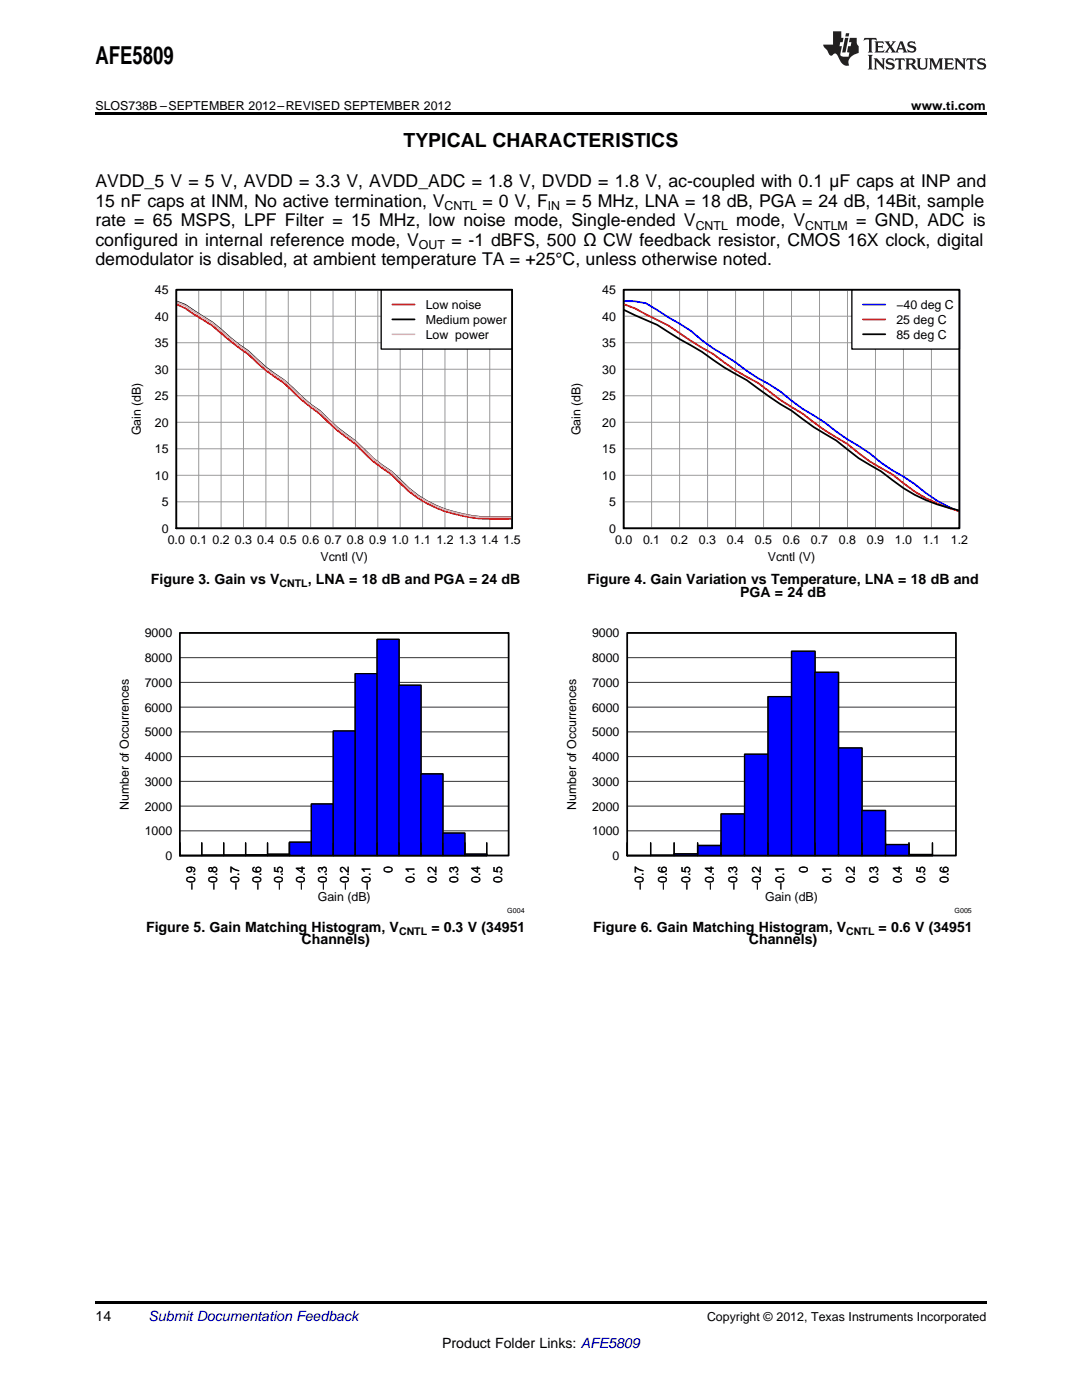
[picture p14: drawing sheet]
<svg xmlns="http://www.w3.org/2000/svg" width="216mm" height="279mm" viewBox="0 0 216 279" stroke-linecap="round" stroke-linejoin="round" font-family="sans-serif">
<defs><g id="words">
<text font-size="4.9" x="19" y="12.8">AFE5809</text>
<text font-size="3.9" x="80.5" y="29.3">TYPICAL CHARACTERISTICS</text>
<g font-size="3.5">
<text x="19" y="37.4">AVDD_5 V = 5 V, AVDD = 3.3 V, AVDD_ADC = 1.8 V, DVDD = 1.8 V, ac-coupled with 0.1 µF caps at INP and</text>
<text x="19" y="41.3">15 nF caps at INM, No active termination, V</text>
<text x="96.3" y="41.3">= 0 V, F</text>
<text x="112.9" y="41.3">= 5 MHz, LNA = 18 dB, PGA = 24 dB, 14Bit, sample</text>
<text x="19" y="45.2">rate = 65 MSPS, LPF Filter = 15 MHz, low noise mode, Single-ended V</text>
<text x="146.9" y="45.2">mode, V</text>
<text x="170.9" y="45.2">= GND, ADC is</text>
<text x="19" y="49">configured in internal reference mode, V</text>
<text x="19" y="52.9">demodulator is disabled, at ambient temperature TA = +25°C, unless otherwise noted.</text>
<text x="90.1" y="49">= -1 dBFS, 500 Ω CW feedback resistor, CMOS 16X clock, digital</text>
</g>
<g font-size="2.8">
<text x="30.1" y="116.6">Figure 3. Gain vs V</text>
<text x="61.4" y="116.6">, LNA = 18 dB and PGA = 24 dB</text>
<text x="117.2" y="116.6">Figure 4. Gain Variation vs Temperature, LNA = 18 dB and</text>
<text x="147.7" y="119.1">PGA = 24 dB</text>
<text x="29.1" y="186">Figure 5. Gain Matching Histogram, V</text>
<text x="86.1" y="186">= 0.3 V (34951</text>
<text x="118.4" y="186">Figure 6. Gain Matching Histogram, V</text>
<text x="175.3" y="186">= 0.6 V (34951</text>
<text x="60.2" y="188.5">Channels)</text>
<text x="149.4" y="188.5">Channels)</text>
<text x="19" y="263.6">14</text>
<text x="88.2" y="269">Product Folder Links: AFE5809</text>
</g>
<text font-size="2.8" fill="#0000c8" x="29.6" y="263.6">Submit Documentation Feedback</text>
<g font-size="2.5">
<text x="19" y="21.9">SLOS738B –SEPTEMBER 2012–REVISED SEPTEMBER 2012</text>
<text x="181.8" y="21.9">www.ti.com</text>
<text x="88.7" y="42">CNTL</text>
<text x="109.3" y="42">IN</text>
<text x="138.8" y="45.9">CNTL</text>
<text x="160.7" y="45.9">CNTLM</text>
<text x="83.6" y="49.7">OUT</text>
<text x="30.9" y="58.7">45</text>
<text x="120.2" y="58.7">45</text>
<text x="30.9" y="64">40</text>
<text x="84.9" y="61.7">Low noise</text>
<text x="84.9" y="64.6">Medium power</text>
<text x="120.2" y="64">40</text>
<text x="178.9" y="61.7">−40 deg C</text>
<text x="178.9" y="64.6">25 deg C</text>
<text x="30.9" y="69.3">35</text>
<text x="84.9" y="67.6">Low power</text>
<text x="120.2" y="69.3">35</text>
<text x="178.9" y="67.6">85 deg C</text>
<text x="30.9" y="74.6">30</text>
<text x="120.2" y="74.6">30</text>
<text x="30.9" y="79.9">25</text>
<text x="120.2" y="79.9">25</text>
<text x="28.1" y="86.9" transform="rotate(-90 28.1 86.9)">Gain (dB)</text>
<text x="30.9" y="85.2">20</text>
<text x="115.8" y="86.9" transform="rotate(-90 115.8 86.9)">Gain (dB)</text>
<text x="120.2" y="85.2">20</text>
<text x="30.9" y="95.7">10</text>
<text x="30.9" y="90.5">15</text>
<text x="120.2" y="95.7">10</text>
<text x="120.2" y="90.5">15</text>
<text x="32.3" y="101">5</text>
<text x="121.5" y="101">5</text>
<text x="32.3" y="106.3">0</text>
<text x="121.5" y="106.3">0</text>
<text x="33.5" y="108.5">0.0 0.1 0.2 0.3 0.4 0.5 0.6 0.7 0.8 0.9 1.0 1.1 1.2 1.3 1.4 1.5</text>
<text x="64" y="112">Vcntl (V)</text>
<text x="122.7" y="108.5">0.0</text>
<text x="128.3" y="108.5">0.1</text>
<text x="133.9" y="108.5">0.2</text>
<text x="139.5" y="108.5">0.3</text>
<text x="145.1" y="108.5">0.4</text>
<text x="150.6" y="108.5">0.5</text>
<text x="153.2" y="112">Vcntl (V)</text>
<text x="156.2" y="108.5">0.6</text>
<text x="161.8" y="108.5">0.7</text>
<text x="167.4" y="108.5">0.8</text>
<text x="173" y="108.5">0.9</text>
<text x="178.6" y="108.5">1.0</text>
<text x="184.1" y="108.5">1.1</text>
<text x="189.7" y="108.5">1.2</text>
<text x="28.9" y="127.2">9000</text>
<text x="118.1" y="127.2">9000</text>
<text x="28.9" y="137.1">7000</text>
<text x="28.9" y="132.1">8000</text>
<text x="118.1" y="137.1">7000</text>
<text x="118.1" y="132.1">8000</text>
<text x="28.9" y="142">6000</text>
<text x="118.1" y="142">6000</text>
<text x="28.9" y="146.9">5000</text>
<text x="118.1" y="146.9">5000</text>
<text x="28.9" y="151.9">4000</text>
<text x="118.1" y="151.9">4000</text>
<text x="25.7" y="161.6" transform="rotate(-90 25.7 161.6)">Number of Occurrences</text>
<text x="28.9" y="161.8">2000</text>
<text x="28.9" y="156.8">3000</text>
<text x="115" y="161.6" transform="rotate(-90 115 161.6)">Number of Occurrences</text>
<text x="118.1" y="161.8">2000</text>
<text x="118.1" y="156.8">3000</text>
<text x="28.9" y="166.7">1000</text>
<text x="118.1" y="166.7">1000</text>
<text x="33" y="171.6">0</text>
<text x="122.2" y="171.6">0</text>
<text x="39" y="177.7" transform="rotate(-90 39 177.7)">−0.9</text>
<text x="43.3" y="177.7" transform="rotate(-90 43.3 177.7)">−0.8</text>
<text x="47.7" y="177.7" transform="rotate(-90 47.7 177.7)">−0.7</text>
<text x="52.1" y="177.7" transform="rotate(-90 52.1 177.7)">−0.6</text>
<text x="56.5" y="177.7" transform="rotate(-90 56.5 177.7)">−0.5</text>
<text x="60.8" y="177.7" transform="rotate(-90 60.8 177.7)">−0.4</text>
<text x="63.4" y="179.9">Gain (dB)</text>
<text x="65.2" y="177.7" transform="rotate(-90 65.2 177.7)">−0.3</text>
<text x="69.6" y="177.7" transform="rotate(-90 69.6 177.7)">−0.2</text>
<text x="74" y="177.7" transform="rotate(-90 74 177.7)">−0.1</text>
<text x="78.3" y="174.2" transform="rotate(-90 78.3 174.2)">0</text>
<text x="82.7" y="176.2" transform="rotate(-90 82.7 176.2)">0.1</text>
<text x="87.1" y="176.2" transform="rotate(-90 87.1 176.2)">0.2</text>
<text x="91.4" y="176.2" transform="rotate(-90 91.4 176.2)">0.3</text>
<text x="95.8" y="176.2" transform="rotate(-90 95.8 176.2)">0.4</text>
<text x="100.2" y="176.2" transform="rotate(-90 100.2 176.2)">0.5</text>
<text x="128.4" y="177.7" transform="rotate(-90 128.4 177.7)">−0.7</text>
<text x="133.1" y="177.7" transform="rotate(-90 133.1 177.7)">−0.6</text>
<text x="137.7" y="177.7" transform="rotate(-90 137.7 177.7)">−0.5</text>
<text x="142.4" y="177.7" transform="rotate(-90 142.4 177.7)">−0.4</text>
<text x="147.1" y="177.7" transform="rotate(-90 147.1 177.7)">−0.3</text>
<text x="151.8" y="177.7" transform="rotate(-90 151.8 177.7)">−0.2</text>
<text x="152.7" y="179.9">Gain (dB)</text>
<text x="156.5" y="177.7" transform="rotate(-90 156.5 177.7)">−0.1</text>
<text x="161.2" y="174.2" transform="rotate(-90 161.2 174.2)">0</text>
<text x="165.9" y="176.2" transform="rotate(-90 165.9 176.2)">0.1</text>
<text x="170.5" y="176.2" transform="rotate(-90 170.5 176.2)">0.2</text>
<text x="175.2" y="176.2" transform="rotate(-90 175.2 176.2)">0.3</text>
<text x="179.9" y="176.2" transform="rotate(-90 179.9 176.2)">0.4</text>
<text x="184.6" y="176.2" transform="rotate(-90 184.6 176.2)">0.5</text>
<text x="189.3" y="176.2" transform="rotate(-90 189.3 176.2)">0.6</text>
<text x="141.1" y="263.6">Copyright © 2012, Texas Instruments Incorporated</text>
</g>
<g font-size="2.1">
<text x="55.8" y="117.2">CNTL</text>
<text x="79.6" y="186.5">CNTL</text>
<text x="168.9" y="186.5">CNTL</text>
</g>
<g font-size="1.4">
<text x="101.2" y="182.1">G004</text>
<text x="190.5" y="182.1">G005</text>
</g>
</g></defs>
<path d="M35.9 170.8h4.4M53.4 170.7h-13.1" fill="none" stroke="#00f" stroke-width=".2"/>
<path d="M35.9 170.8h4.4zM40.3 170.7l4.3 .1zM44.6 170.7l4.4 .1zM49 170.6h4.4v.2h-4.4zM53.4 170.5h4.4v.3h-4.4z" fill="none" stroke="#000" stroke-width=".26"/>
<path d="M53.4 170.6h4.4" fill="none" stroke="#00f" stroke-width=".27"/>
<path d="M57.8 168.1h4.3v2.7h-4.3z" fill="#00f"/>
<path d="M57.8 168.1h4.3v2.7h-4.3z" fill="none" stroke="#000" stroke-width=".26"/>
<path d="M62.1 160.5h4.4v10.3h-4.4z" fill="#00f"/>
<path d="M62.1 160.5h4.4v10.3h-4.4z" fill="none" stroke="#000" stroke-width=".26"/>
<path d="M66.5 145.9h4.4v24.9h-4.4z" fill="#00f"/>
<path d="M66.5 145.9h4.4v24.9h-4.4z" fill="none" stroke="#000" stroke-width=".26"/>
<path d="M70.9 134.5h4.4v36.3h-4.4z" fill="#00f"/>
<path d="M70.9 134.5h4.4v36.3h-4.4z" fill="none" stroke="#000" stroke-width=".26"/>
<path d="M75.3 127.6h4.3v43.2h-4.3z" fill="#00f"/>
<path d="M75.3 127.6h4.3v43.2h-4.3z" fill="none" stroke="#000" stroke-width=".26"/>
<path d="M79.6 136.8h4.4v34h-4.4z" fill="#00f"/>
<path d="M79.6 136.8h4.4v34h-4.4z" fill="none" stroke="#000" stroke-width=".26"/>
<path d="M84 154.4h4.4v16.4h-4.4z" fill="#00f"/>
<path d="M84 154.4h4.4v16.4h-4.4z" fill="none" stroke="#000" stroke-width=".26"/>
<path d="M88.4 166.3h4.3v4.5h-4.3z" fill="#00f"/>
<g fill="none" stroke="#000" stroke-width=".26">
<path d="M35.9 170.8h4.4zM35.9 168.2v2.6h61.2v-2.6M40.3 170.7l4.3 .1zM40.3 168.2v2.6M44.6 170.7l4.4 .1zM44.6 168.2v2.6M49 170.6h4.4v.2h-4.4zM49 168.2v2.6M53.4 170.5h4.4v.3h-4.4zM53.4 168.2v2.6M57.8 168.2v2.6M62.1 168.2v2.6"/>
<path d="M66.5 168.2v2.6M70.9 168.2v2.6M75.3 168.2v2.6M79.6 168.2v2.6M84 168.2v2.6M88.4 166.3h4.3v4.5h-4.3zM88.4 168.2v2.6M92.7 170.5h4.4v.3h-4.4zM92.7 168.2v2.6M97.1 170.8h4.4z"/>
</g>
<path d="M92.7 170.6h4.4" fill="none" stroke="#00f" stroke-width=".28"/>
<path d="M35.9 170.8h4.4M53.4 170.7h-13.1M97.1 170.8h4.4" fill="none" stroke="#00f" stroke-width=".2"/>
<path d="M35.9 136.2h65.6M35.9 131.3h65.6M35.9 126.3h65.6M35.9 155.9h65.6M35.9 151h65.6M35.9 146.1h65.6M35.9 141.1h65.6M35.9 170.8h65.6M35.9 165.8h65.6M35.9 160.9h65.6" fill="none" stroke="#333" stroke-width=".2"/>
<path d="M53.4 170.6h4.4" fill="none" stroke="#00f" stroke-width=".27"/>
<path d="M57.8 168.1h4.3v2.7h-4.3z" fill="#00f"/>
<path d="M57.8 168.1h4.3v2.7h-4.3z" fill="none" stroke="#000" stroke-width=".26"/>
<path d="M62.1 160.5h4.4v10.3h-4.4z" fill="#00f"/>
<path d="M62.1 160.5h4.4v10.3h-4.4z" fill="none" stroke="#000" stroke-width=".26"/>
<path d="M66.5 145.9h4.4v24.9h-4.4z" fill="#00f"/>
<path d="M66.5 145.9h4.4v24.9h-4.4z" fill="none" stroke="#000" stroke-width=".26"/>
<path d="M70.9 134.5h4.4v36.3h-4.4z" fill="#00f"/>
<path d="M70.9 134.5h4.4v36.3h-4.4z" fill="none" stroke="#000" stroke-width=".26"/>
<path d="M75.3 127.6h4.3v43.2h-4.3z" fill="#00f"/>
<path d="M75.3 127.6h4.3v43.2h-4.3z" fill="none" stroke="#000" stroke-width=".26"/>
<path d="M79.6 136.8h4.4v34h-4.4z" fill="#00f"/>
<path d="M79.6 136.8h4.4v34h-4.4z" fill="none" stroke="#000" stroke-width=".26"/>
<path d="M84 154.4h4.4v16.4h-4.4z" fill="#00f"/>
<path d="M84 154.4h4.4v16.4h-4.4z" fill="none" stroke="#000" stroke-width=".26"/>
<path d="M88.4 166.3h4.3v4.5h-4.3z" fill="#00f"/>
<g fill="none" stroke="#000" stroke-width=".26">
<path d="M35.9 168.2v2.6h61.2v-2.6M40.3 168.2v2.6M44.6 168.2v2.6M49 168.2v2.6M53.4 168.2v2.6M57.8 168.2v2.6M62.1 168.2v2.6M66.5 168.2v2.6M70.9 168.2v2.6M75.3 168.2v2.6M79.6 168.2v2.6M84 168.2v2.6"/>
<path d="M88.4 166.3h4.3v4.5h-4.3zM88.4 168.2v2.6M92.7 170.5h4.4v.3h-4.4zM92.7 168.2v2.6M97.1 170.8h4.4zM125.1 170.8h4.7zM129.8 170.7l4.7 .1zM134.5 170.4h4.7v.4h-4.7z"/>
</g>
<path d="M92.7 170.6h4.4" fill="none" stroke="#00f" stroke-width=".28"/>
<path d="M97.1 170.8h4.4M134.5 170.7l-9.4 .1" fill="none" stroke="#00f" stroke-width=".2"/>
<path d="M35.9 126.3h65.6v44.5h-65.6z" fill="none" stroke="#000" stroke-width=".35"/>
<path d="M134.5 170.6h4.7" fill="none" stroke="#00f" stroke-width=".35"/>
<path d="M139.2 168.7h4.7v2.1h-4.7z" fill="#00f"/>
<path d="M139.2 168.7h4.7v2.1h-4.7z" fill="none" stroke="#000" stroke-width=".26"/>
<path d="M143.9 162.4h4.7v8.4h-4.7z" fill="#00f"/>
<path d="M143.9 162.4h4.7v8.4h-4.7z" fill="none" stroke="#000" stroke-width=".26"/>
<path d="M148.6 150.5h4.7v20.3h-4.7z" fill="#00f"/>
<path d="M148.6 150.5h4.7v20.3h-4.7z" fill="none" stroke="#000" stroke-width=".26"/>
<path d="M153.3 139h4.6v31.8h-4.6z" fill="#00f"/>
<path d="M153.3 139h4.6v31.8h-4.6z" fill="none" stroke="#000" stroke-width=".26"/>
<path d="M157.9 130h4.7v40.8h-4.7z" fill="#00f"/>
<path d="M157.9 130h4.7v40.8h-4.7z" fill="none" stroke="#000" stroke-width=".26"/>
<path d="M162.6 134.2h4.7v36.6h-4.7z" fill="#00f"/>
<path d="M162.6 134.2h4.7v36.6h-4.7z" fill="none" stroke="#000" stroke-width=".26"/>
<path d="M167.3 149.3h4.7v21.5h-4.7z" fill="#00f"/>
<path d="M167.3 149.3h4.7v21.5h-4.7z" fill="none" stroke="#000" stroke-width=".26"/>
<path d="M172 161.8h4.7v9h-4.7z" fill="#00f"/>
<path d="M172 161.8h4.7v9h-4.7z" fill="none" stroke="#000" stroke-width=".26"/>
<path d="M176.7 168.6h4.7v2.2h-4.7z" fill="#00f"/>
<g fill="none" stroke="#000" stroke-width=".26">
<path d="M125.1 170.8h4.7zM125.1 168.2v2.6h61v-2.6M129.8 170.7l4.7 .1zM129.8 168.2v2.6M134.5 170.4h4.7v.4h-4.7zM134.5 168.2v2.6M139.2 168.2v2.6M143.9 168.2v2.6M148.6 168.2v2.6M153.3 168.2v2.6M157.9 168.2v2.6M162.6 168.2v2.6"/>
<path d="M167.3 168.2v2.6M172 168.2v2.6M176.7 168.6h4.7v2.2h-4.7zM176.7 168.2v2.6M181.4 170.5h4.7v.3h-4.7zM181.4 168.2v2.6M186.1 170.8h4.6z"/>
</g>
<path d="M181.4 170.6h4.7" fill="none" stroke="#00f" stroke-width=".21"/>
<path d="M134.5 170.7l-9.4 .1M186.1 170.8h4.6" fill="none" stroke="#00f" stroke-width=".2"/>
<path d="M125.1 136.2h65.6M125.1 131.3h65.6M125.1 126.3h65.6M125.1 155.9h65.6M125.1 151h65.6M125.1 146.1h65.6M125.1 141.1h65.6M125.1 170.8h65.6M125.1 165.8h65.6M125.1 160.9h65.6" fill="none" stroke="#333" stroke-width=".2"/>
<path d="M134.5 170.6h4.7" fill="none" stroke="#00f" stroke-width=".35"/>
<path d="M139.2 168.7h4.7v2.1h-4.7z" fill="#00f"/>
<path d="M139.2 168.7h4.7v2.1h-4.7z" fill="none" stroke="#000" stroke-width=".26"/>
<path d="M143.9 162.4h4.7v8.4h-4.7z" fill="#00f"/>
<path d="M143.9 162.4h4.7v8.4h-4.7z" fill="none" stroke="#000" stroke-width=".26"/>
<path d="M148.6 150.5h4.7v20.3h-4.7z" fill="#00f"/>
<path d="M148.6 150.5h4.7v20.3h-4.7z" fill="none" stroke="#000" stroke-width=".26"/>
<path d="M153.3 139h4.6v31.8h-4.6z" fill="#00f"/>
<path d="M153.3 139h4.6v31.8h-4.6z" fill="none" stroke="#000" stroke-width=".26"/>
<path d="M157.9 130h4.7v40.8h-4.7z" fill="#00f"/>
<path d="M157.9 130h4.7v40.8h-4.7z" fill="none" stroke="#000" stroke-width=".26"/>
<path d="M162.6 134.2h4.7v36.6h-4.7z" fill="#00f"/>
<path d="M162.6 134.2h4.7v36.6h-4.7z" fill="none" stroke="#000" stroke-width=".26"/>
<path d="M167.3 149.3h4.7v21.5h-4.7z" fill="#00f"/>
<path d="M167.3 149.3h4.7v21.5h-4.7z" fill="none" stroke="#000" stroke-width=".26"/>
<path d="M172 161.8h4.7v9h-4.7z" fill="#00f"/>
<path d="M172 161.8h4.7v9h-4.7z" fill="none" stroke="#000" stroke-width=".26"/>
<path d="M176.7 168.6h4.7v2.2h-4.7z" fill="#00f"/>
<g fill="none" stroke="#000" stroke-width=".26">
<path d="M35.2 57.8h67v47.6h-67zM125.1 168.2v2.6h61v-2.6M129.8 168.2v2.6M134.5 168.2v2.6M139.2 168.2v2.6M143.9 168.2v2.6M148.6 168.2v2.6M153.3 168.2v2.6M157.9 168.2v2.6M162.6 168.2v2.6M167.3 168.2v2.6M172 168.2v2.6"/>
<path d="M176.7 168.6h4.7v2.2h-4.7zM176.7 168.2v2.6M181.4 170.5h4.7v.3h-4.7zM181.4 168.2v2.6M186.1 170.8h4.6z"/>
</g>
<path d="M181.4 170.6h4.7" fill="none" stroke="#00f" stroke-width=".21"/>
<path d="M186.1 170.8h4.6" fill="none" stroke="#00f" stroke-width=".2"/>
<path d="M35.2 60.2l1.8 .6 1.8 1.3a30.8 30.8 0 0 1 7.1 5.3l3.6 2.6a35.3 35.3 0 0 0 7.1 5.9l5.4 4.9 1.8 1.2a39 39 0 0 0 7.1 6.1l3.6 3.4 3.6 2.6 1.8 1.7a24.3 24.3 0 0 0 17.8 7.4h4.5M125.1 126.3h65.6v44.5h-65.6z" fill="none" stroke="#000" stroke-width=".35"/>
<g fill="none" stroke="#999" stroke-width=".2">
<path d="M35.2 57.8h67v47.6h-67zM39.7 57.8v47.6M44.1 57.8v47.6M48.6 57.8v47.6M53.1 57.8v47.6M57.5 57.8v47.6M62 57.8v47.6M66.5 57.8v47.6M70.9 57.8v47.6M75.4 57.8v47.6M79.9 57.8v47.6M84.3 57.8v47.6"/>
<path d="M88.8 57.8v47.6M93.3 57.8v47.6M97.7 57.8v47.6M35.2 79h67M35.2 73.7h67M35.2 68.4h67M35.2 63.1h67M35.2 94.9h67M35.2 89.6h67M35.2 84.3h67M35.2 100.2h67"/>
</g>
<path d="M35.2 60.7l1.8 .8 5.3 3.5a69.4 69.4 0 0 0 7.2 5.7 35.5 35.5 0 0 0 7.1 5.7 45.5 45.5 0 0 0 7.2 6.2 44.4 44.4 0 0 0 7.1 6 31.4 31.4 0 0 0 7.2 6.1 25.3 25.3 0 0 0 8.9 6.6 31.7 31.7 0 0 0 14.3 2.2h.9" fill="none" stroke="#f00" stroke-width=".35"/>
<path d="M35.2 60.3l1.8 .7 1.8 1.2a30.1 30.1 0 0 1 7.1 5.3l3.6 2.7a32.4 32.4 0 0 0 7.1 5.8l3.6 3.3 1.8 1.6 1.8 1.2a38.9 38.9 0 0 0 7.1 6 34.2 34.2 0 0 0 7.2 6.1l1.8 1.7a24.5 24.5 0 0 0 17.8 7.4h4.5" fill="none" stroke="#ffaeb9" stroke-width=".35"/>
<path d="M76.1 57.8h26.1v11.9h-26.1z" fill="#fff"/>
<path d="M76.1 57.8h26.1v11.9h-26.1zM124.4 57.8h67v47.6h-67z" fill="none" stroke="#000" stroke-width=".26"/>
<path d="M78.3 60.8h4.4M124.4 60.7l2.3 .8 6.7 3.5a86 86 0 0 0 8.9 5.7 44.2 44.2 0 0 0 8.9 5.7 55.2 55.2 0 0 0 9 6.2 54.3 54.3 0 0 0 8.9 6 38.5 38.5 0 0 0 8.9 6.1 31.6 31.6 0 0 0 13.4 7.3" fill="none" stroke="#f00" stroke-width=".35"/>
<path d="M35.2 57.8h67v47.6h-67zM78.3 63.7h4.4M124.4 61.8l6.7 3 4.5 2.9 4.5 2.5a55.4 55.4 0 0 0 8.9 5.7 78.3 78.3 0 0 0 8.9 6.1 53.8 53.8 0 0 0 9 5.9 39.5 39.5 0 0 0 8.9 6.2 33.8 33.8 0 0 0 11.2 6.6l4.4 1.2" fill="none" stroke="#000" stroke-width=".35"/>
<path d="M78.3 66.7h4.4" fill="none" stroke="#ffaeb9" stroke-width=".35"/>
<g fill="none" stroke="#999" stroke-width=".2">
<path d="M124.4 57.8h67v47.6h-67zM130 57.8v47.6M135.6 57.8v47.6M141.2 57.8v47.6M146.8 57.8v47.6M152.4 57.8v47.6M157.9 57.8v47.6M163.5 57.8v47.6M169.1 57.8v47.6M174.7 57.8v47.6M180.3 57.8v47.6M185.9 57.8v47.6"/>
<path d="M124.4 79h67M124.4 73.7h67M124.4 68.4h67M124.4 63.1h67M124.4 94.9h67M124.4 89.6h67M124.4 84.3h67M124.4 100.2h67"/>
</g>
<path d="M124.4 60.1h2.3l2.2 .4 6.7 4.1 2.2 1.4 2.3 1.9 2.2 1.6 4.5 2.8 4.4 3.2 4.5 2.6 4.5 3.5 4.4 2.8 4.5 3.3 4.5 2.8 2.2 1.8 2.2 1.5 4.5 2.8a28.2 28.2 0 0 0 8.9 5.5" fill="none" stroke="#00f" stroke-width=".35"/>
<path d="M170 57.8h21.4v11.9h-21.4z" fill="#fff"/>
<path d="M170 57.8h21.4v11.9h-21.4z" fill="none" stroke="#000" stroke-width=".26"/>
<path d="M172.2 60.8h4.4" fill="none" stroke="#00f" stroke-width=".35"/>
<path d="M172.2 63.7h4.4" fill="none" stroke="#f00" stroke-width=".35"/>
<path d="M124.4 57.8h67v47.6h-67zM172.2 66.7h4.4" fill="none" stroke="#000" stroke-width=".35"/>
<g fill="#231f20">
<path d="M172.5 7.6l-.1 .5 .4-.2h.6v.1v2.1l-.2 .4h.9l-.2-.4v-2.1l.1-.1h.5l.5 .2-.2-.5zM174.5 8.3l.2 .3v1.5l-.2 .4h1.8l.2-.6a1.04 1.04 0 0 1-1.3 .2v-.7h.6l.3 .2v-.6l-.3 .2h-.6v-.6l.8-.1 .4 .3-.2-.5zM176.5 8.3l.9 1.1-.9 1.1h.8l-.2-.2 .4-.7 .5 .7-.2 .2h1.5l-.2-.2 .2-.4h.9l.1 .4-.2 .2h1l-.3-.3-.7-1.9h-.5l-.9 2-.8-1 .9-1h-.8l.1 .3-.4 .5-.3-.6 .1-.2zM179.7 8.6l.4 1h-.7zM181.3 8.4a.63 .63 0 0 0-.2 .7 .63 .63 0 0 0 .6 .4l.6 .2 .1 .2a.75 .75 0 0 1-.7 .4 .75 .75 0 0 1-.6-.5l.1 .7 .1-.1a1.11 1.11 0 0 0 1.5-.6 1.13 1.13 0 0 0-1.2-.8l-.1-.4a1.04 1.04 0 0 1 1.2 .2l-.2-.5-.2 .1-.4-.2zM173.2 10.9l.2 .4v2.2l-.2 .4h1l-.3-.4v-2.2l.3-.4zM174.3 11.6l.3 .4v1.5l-.3 .4h.8l-.2-.4v-1.3l1.5 1.7v-1.9l.2-.4h-.7l.2 .4v.9l-1.1-1.3zM177 11.8a.62 .62 0 0 0-.2 .7 .62 .62 0 0 0 .6 .4l.6 .1 .1 .3a.76 .76 0 0 1-.7 .3 .76 .76 0 0 1-.7-.4l.2 .7 .1-.1a1.11 1.11 0 0 0 1.5-.6 1.13 1.13 0 0 0-1.2-.8l-.1-.4a1.04 1.04 0 0 1 1.2 .2l-.2-.6-.2 .1-.5-.1zM178.7 11.6l-.2 .6a.61 .61 0 0 1 .8-.3v1.6l-.2 .4h.9l-.2-.4v-1.6a.63 .63 0 0 1 .7 .3l-.1-.6zM180.6 11.6l.3 .4v1.5l-.3 .4h1l-.2-.2-.1-.8 .6 .2a.76 .76 0 0 0 1.2 .7l-1-1a.58 .58 0 0 0 .6-.5 .58 .58 0 0 0-.5-.6zM181.4 11.9h.1a.45 .45 0 0 1 .5 .1 .45 .45 0 0 1 .1 .5l-.8 .2zM182.9 11.6l.2 .2a2.17 2.17 0 0 0 .3 1.9 .99 .99 0 0 0 1.6-.6v-1.1l.2-.4h-.7l.2 .2a1.92 1.92 0 0 1-.2 1.8 .6 .6 0 0 1-.9-.5v-1.1l.2-.4zM185.4 11.6l.2 .4v1.5l-.2 .4h.7l-.2-.4v-1.4l.8 1.8 .8-1.8v1.4l-.2 .4h.9l-.2-.4v-1.5l.2-.4h-.8l-.6 1.5-.6-1.5zM188.4 11.6l.2 .4v1.5l-.2 .4h1.8l.1-.6a1.04 1.04 0 0 1-1.2 .1v-.6h.5l.4 .2v-.6l-.4 .2h-.5v-.7h.8l.3 .3-.1-.6zM190.5 11.6l.2 .4v1.5l-.2 .4h.7l-.2-.4v-1.3l1.5 1.7v-1.9l.2-.4h-.7l.2 .4v.9l-1.1-1.3zM192.9 11.6l-.1 .6a.61 .61 0 0 1 .7-.3l.1 1.6-.3 .4h1l-.3-.4 .1-1.6a.63 .63 0 0 1 .7 .3l-.1-.6zM195.2 11.8a.62 .62 0 0 0-.2 .7 .62 .62 0 0 0 .6 .4l.6 .1 .1 .3a.76 .76 0 0 1-.7 .3 .76 .76 0 0 1-.6-.4l.1 .7 .1-.1a1.11 1.11 0 0 0 1.6-.6 1.13 1.13 0 0 0-1.3-.8l-.1-.4a1.04 1.04 0 0 1 1.2 .2l-.1-.6-.2 .1-.5-.1z"/>
<path d="M166.2 6.3v2.6h-1.9v.4l.8 .9a.91 .91 0 0 0 1 .8 .56 .56 0 0 1 .5-.3 .56 .56 0 0 1 .5 .3l.4 .8a1.53 1.53 0 0 0 1.9 1.2 1.54 1.54 0 0 1 1-2.1l.9-.3v-1.4a1.52 1.52 0 0 1-.4-1.6h-1.3l-.2 .8h.5l-.2 .8h-.5l-.1 1v.2l.4 .1-.2 .8a1.93 1.93 0 0 1-1.6-.3l.3-1.8h-.5l.2-.8h.4l.2-.8h-.4v-1.3zM168.6 7.6l-.6 2.9h.7l.6-2.9zM168.8 6.6l-.1 .7h.6l.2-.7z"/>
</g>
<path d="M19 259.7h177.8v.5h-177.8z" fill="#000"/>
<g fill="#fff">
<path d="M156.1 190.2h.4v.7h-.4z"/>
<path d="M66.9 190.2h.3v.7h-.3z"/>
<path d="M156.1 120.9h.4v.7h-.4z"/>
<path d="M66.9 118.4h.3v.7h-.3z"/>
</g>
<path d="M19 22.5h177.8v.5h-177.8z" fill="#000"/>
<use href="#words"/>
</svg>
